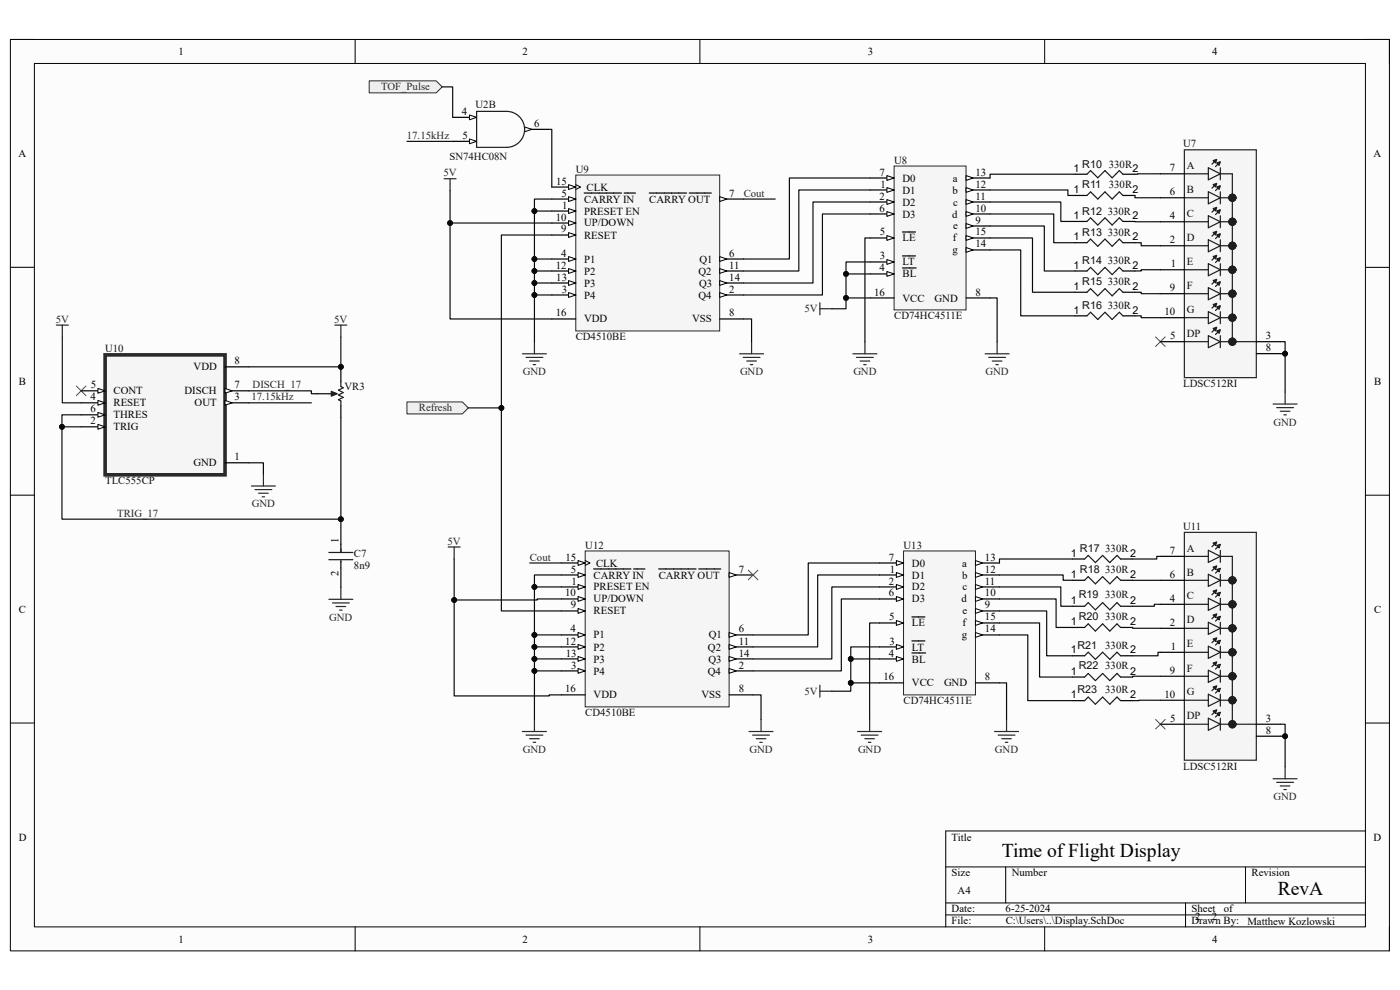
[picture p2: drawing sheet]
<svg xmlns="http://www.w3.org/2000/svg" width="297mm" height="210mm" viewBox="0 0 297 210" stroke-linecap="round" stroke-linejoin="round" font-family="sans-serif">
<defs><g id="words">
<g font-size="4.1">
<text x="212.5" y="181.8">Time of Flight Display</text>
<text x="271.1" y="189.8">RevA</text>
</g>
<g font-size="2.3">
<text x="37.9" y="11.7">1</text>
<text x="110.9" y="11.7">2</text>
<text x="184.1" y="11.7">3</text>
<text x="257.1" y="11.7">4</text>
<text x="98" y="24.4">4</text>
<text x="98.1" y="29.5">5</text>
<text x="113.3" y="26.9">6</text>
<text x="3.9" y="33.3">A</text>
<text x="291.4" y="33.3">A</text>
<text x="118" y="39.2">15</text>
<text x="119.1" y="41.7">5</text>
<text x="124.5" y="40.4">CLK</text>
<text x="154.7" y="41.7">7</text>
<text x="186.6" y="37.3">7</text>
<text x="186.8" y="39.8">1</text>
<text x="191.5" y="41.1">D1</text>
<text x="191.5" y="38.5">D0</text>
<text x="202.1" y="41.1">b</text>
<text x="202.1" y="38.5">a</text>
<text x="207" y="39.8">12</text>
<text x="207" y="37.3">13</text>
<text x="227.7" y="36.4">1</text>
<text x="227.7" y="41">1</text>
<text x="240.3" y="36.4">2</text>
<text x="240.3" y="41">2</text>
<text x="248.2" y="36.4">7</text>
<text x="248.2" y="41.4">6</text>
<text x="117.9" y="46.8">10</text>
<text x="119.3" y="44.2">1</text>
<text x="123.9" y="45.5">PRESET EN</text>
<text x="123.9" y="43">CARRY IN</text>
<text x="137.8" y="43">CARRY OUT</text>
<text x="186.6" y="44.9">6</text>
<text x="186.6" y="42.3">2</text>
<text x="191.5" y="43.6">D2</text>
<text x="191.5" y="46.1">D3</text>
<text x="202" y="46.1">d</text>
<text x="202.2" y="43.6">c</text>
<text x="207" y="47.4">9</text>
<text x="207" y="44.9">10</text>
<text x="207" y="42.3">11</text>
<text x="227.7" y="46.5">1</text>
<text x="240.3" y="46.5">2</text>
<text x="248.2" y="46.5">4</text>
<text x="119.1" y="49.3">9</text>
<text x="123.9" y="48">UP/DOWN</text>
<text x="123.9" y="50.6">RESET</text>
<text x="186.6" y="50">5</text>
<text x="191.5" y="51.2">LE</text>
<text x="202.1" y="53.8">g</text>
<text x="202.1" y="51.2">f</text>
<text x="202.2" y="48.7">e</text>
<text x="207" y="52.5">14</text>
<text x="207" y="50">15</text>
<text x="227.7" y="51">1</text>
<text x="240.3" y="51">2</text>
<text x="248.2" y="51.6">2</text>
<text x="117.9" y="57">12</text>
<text x="118" y="59.5">13</text>
<text x="119" y="54.4">4</text>
<text x="123.9" y="58.3">P2</text>
<text x="123.9" y="55.7">P1</text>
<text x="148.2" y="58.3">Q2</text>
<text x="148.4" y="55.7">Q1</text>
<text x="154.7" y="57">11</text>
<text x="154.7" y="59.5">14</text>
<text x="154.7" y="54.4">6</text>
<text x="186.6" y="57.6">4</text>
<text x="186.7" y="55">3</text>
<text x="191.5" y="56.3">LT</text>
<text x="191.5" y="58.8">BL</text>
<text x="227.7" y="57">1</text>
<text x="240.3" y="57">2</text>
<text x="248.4" y="56.7">1</text>
<text x="119.2" y="62.1">3</text>
<text x="123.9" y="60.8">P3</text>
<text x="123.9" y="63.3">P4</text>
<text x="148.2" y="63.3">Q4</text>
<text x="148.3" y="60.8">Q3</text>
<text x="154.7" y="62.1">2</text>
<text x="185.4" y="62.7">16</text>
<text x="191.5" y="64">VCC</text>
<text x="198.3" y="64">GND</text>
<text x="207" y="62.7">8</text>
<text x="227.7" y="61.5">1</text>
<text x="240.3" y="61.5">2</text>
<text x="248.2" y="61.8">9</text>
<text x="117.9" y="67.1">16</text>
<text x="123.9" y="68.4">VDD</text>
<text x="146.8" y="68.4">VSS</text>
<text x="154.7" y="67.1">8</text>
<text x="227.7" y="66.5">1</text>
<text x="240.3" y="66.5">2</text>
<text x="247" y="66.9">10</text>
<text x="248.2" y="72">5</text>
<text x="268.6" y="72">3</text>
<text x="49.8" y="77.3">8</text>
<text x="268.6" y="74.5">8</text>
<text x="4" y="81.6">B</text>
<text x="19.3" y="82.4">5</text>
<text x="24.1" y="83.7">CONT</text>
<text x="39.1" y="83.7">DISCH</text>
<text x="41.1" y="78.6">VDD</text>
<text x="49.8" y="82.4">7</text>
<text x="291.5" y="81.6">B</text>
<text x="19.2" y="84.9">4</text>
<text x="19.2" y="87.5">6</text>
<text x="24.1" y="86.2">RESET</text>
<text x="24.1" y="88.8">THRES</text>
<text x="41.3" y="86.2">OUT</text>
<text x="49.8" y="84.9">3</text>
<text x="19.2" y="90">2</text>
<text x="24.1" y="91.3">TRIG</text>
<text x="41.1" y="98.9">GND</text>
<text x="49.8" y="97.7">1</text>
<text x="71.8" y="115.1" transform="rotate(-90 71.8 115.1)">1</text>
<text x="120" y="118.9">15</text>
<text x="188.6" y="118.9">7</text>
<text x="209" y="118.9">13</text>
<text x="227.2" y="118.1">1</text>
<text x="239.8" y="118.1">2</text>
<text x="248.2" y="117.5">7</text>
<text x="71.8" y="122.1" transform="rotate(-90 71.8 122.1)">2</text>
<text x="121.1" y="121.5">5</text>
<text x="121.2" y="124">1</text>
<text x="125.9" y="125.3">PRESET EN</text>
<text x="125.9" y="122.7">CARRY IN</text>
<text x="126.4" y="120.2">CLK</text>
<text x="139.7" y="122.7">CARRY OUT</text>
<text x="156.7" y="121.5">7</text>
<text x="188.6" y="124">2</text>
<text x="188.8" y="121.5">1</text>
<text x="193.5" y="122.7">D1</text>
<text x="193.5" y="125.3">D2</text>
<text x="193.5" y="120.2">D0</text>
<text x="204.1" y="122.7">b</text>
<text x="204.1" y="120.2">a</text>
<text x="204.2" y="125.3">c</text>
<text x="209" y="124">11</text>
<text x="209" y="121.5">12</text>
<text x="227.2" y="122.6">1</text>
<text x="239.8" y="122.6">2</text>
<text x="248.2" y="122.6">6</text>
<text x="4" y="130">C</text>
<text x="119.9" y="126.5">10</text>
<text x="121.1" y="129.1">9</text>
<text x="125.9" y="127.8">UP/DOWN</text>
<text x="125.9" y="130.3">RESET</text>
<text x="188.6" y="126.5">6</text>
<text x="188.6" y="131.6">5</text>
<text x="193.5" y="127.8">D3</text>
<text x="204" y="127.8">d</text>
<text x="204.2" y="130.3">e</text>
<text x="209" y="129.1">9</text>
<text x="209" y="126.5">10</text>
<text x="209" y="131.6">15</text>
<text x="227.2" y="128.1">1</text>
<text x="239.8" y="128.1">2</text>
<text x="248.2" y="127.7">4</text>
<text x="291.5" y="130">C</text>
<text x="119.9" y="136.7">12</text>
<text x="121" y="134.2">4</text>
<text x="125.9" y="135.4">P1</text>
<text x="150.4" y="135.4">Q1</text>
<text x="156.7" y="136.7">11</text>
<text x="156.7" y="134.2">6</text>
<text x="188.7" y="136.7">3</text>
<text x="193.5" y="132.9">LE</text>
<text x="204" y="135.4">g</text>
<text x="204.2" y="132.9">f</text>
<text x="209" y="134.2">14</text>
<text x="227.2" y="132.6">1</text>
<text x="239.8" y="132.6">2</text>
<text x="248.2" y="132.8">2</text>
<text x="248.4" y="137.8">1</text>
<text x="120" y="139.3">13</text>
<text x="121.2" y="141.8">3</text>
<text x="125.9" y="138">P2</text>
<text x="125.9" y="140.5">P3</text>
<text x="125.9" y="143.1">P4</text>
<text x="150.2" y="143.1">Q4</text>
<text x="150.2" y="138">Q2</text>
<text x="150.3" y="140.5">Q3</text>
<text x="156.7" y="139.3">14</text>
<text x="156.7" y="141.8">2</text>
<text x="188.6" y="139.3">4</text>
<text x="193.5" y="138">LT</text>
<text x="193.5" y="140.5">BL</text>
<text x="227.2" y="138.6">1</text>
<text x="227.2" y="143.1">1</text>
<text x="239.8" y="138.6">2</text>
<text x="239.8" y="143.1">2</text>
<text x="248.2" y="143">9</text>
<text x="119.9" y="146.9">16</text>
<text x="125.9" y="148.2">VDD</text>
<text x="148.8" y="148.2">VSS</text>
<text x="156.7" y="146.9">8</text>
<text x="187.5" y="144.4">16</text>
<text x="193.5" y="145.6">VCC</text>
<text x="200.3" y="145.6">GND</text>
<text x="209" y="144.4">8</text>
<text x="227.2" y="148.1">1</text>
<text x="239.8" y="148.1">2</text>
<text x="247" y="148">10</text>
<text x="248.2" y="153.1">5</text>
<text x="268.6" y="153.1">3</text>
<text x="268.6" y="155.7">8</text>
<text x="4" y="178.3">D</text>
<text x="201.9" y="178.3">Title</text>
<text x="291.4" y="178.3">D</text>
<text x="201.9" y="185.9">Size</text>
<text x="214.6" y="185.9">Number</text>
<text x="265.5" y="185.9">Revision</text>
<text x="203.2" y="189.7">A4</text>
<text x="201.9" y="193.5">Date:</text>
<text x="201.9" y="196.1">File:</text>
<text x="213.3" y="193.5">6-25-2024</text>
<text x="213.4" y="196.1">C:\Users\..\Display.SchDoc</text>
<text x="252.8" y="196.1">Drawn By:</text>
<text x="252.8" y="193.5">Sheet</text>
<text x="253.5" y="195.1">2</text>
<text x="257.1" y="195.1">2</text>
<text x="259.6" y="193.5">of</text>
<text x="264.6" y="196.2">Matthew Kozlowski</text>
<text x="37.9" y="199.9">1</text>
<text x="110.9" y="199.9">2</text>
<text x="184.1" y="199.9">3</text>
<text x="257.1" y="199.9">4</text>
</g>
<g font-size="2.3" fill="#262626">
<text x="80.9" y="19.2">TOF_Pulse</text>
<text x="86.3" y="29.5">17.15kHz</text>
<text x="94.1" y="37.4">5V</text>
<text x="157.8" y="41.7">Cout</text>
<text x="11.8" y="68.5">5V</text>
<text x="70.9" y="68.5">5V</text>
<text x="170.6" y="66.3">5V</text>
<text x="53.6" y="82.4">DISCH_17</text>
<text x="110.9" y="79.6">GND</text>
<text x="157" y="79.6">GND</text>
<text x="181.1" y="79.6">GND</text>
<text x="209.1" y="79.6">GND</text>
<text x="53.3" y="84.9">17.15kHz</text>
<text x="88.9" y="87.3">Refresh</text>
<text x="270.2" y="90.3">GND</text>
<text x="53.4" y="107.7">GND</text>
<text x="24.8" y="109.6">TRIG_17</text>
<text x="95" y="115.5">5V</text>
<text x="112.4" y="118.9">Cout</text>
<text x="69.8" y="131.7">GND</text>
<text x="170.6" y="147.4">5V</text>
<text x="110.9" y="159.8">GND</text>
<text x="159" y="159.8">GND</text>
<text x="182" y="159.8">GND</text>
<text x="211.1" y="159.8">GND</text>
<text x="270.2" y="169.8">GND</text>
</g>
<g font-size="2.3" fill="#0e0e0e">
<text x="100.9" y="22.9">U2B</text>
<text x="95.3" y="34">SN74HC08N</text>
<text x="189.7" y="34.7">U8</text>
<text x="229.6" y="35.6">R10</text>
<text x="235.2" y="35.6">330R</text>
<text x="251" y="31.2">U7</text>
<text x="251.8" y="35.9">A</text>
<text x="122.1" y="36.6">U9</text>
<text x="229.6" y="39.9">R11</text>
<text x="235.2" y="39.9">330R</text>
<text x="251.8" y="40.9">B</text>
<text x="229.6" y="45.5">R12</text>
<text x="235" y="45.5">330R</text>
<text x="251.8" y="46">C</text>
<text x="229.6" y="50.1">R13</text>
<text x="235" y="50.1">330R</text>
<text x="251.8" y="51.1">D</text>
<text x="229.6" y="56">R14</text>
<text x="235" y="55.9">330R</text>
<text x="251.8" y="56.2">E</text>
<text x="229.6" y="60.5">R15</text>
<text x="229.6" y="65.6">R16</text>
<text x="235" y="60.5">330R</text>
<text x="235" y="65.6">330R</text>
<text x="251.8" y="61.3">F</text>
<text x="189.7" y="67.8">CD74HC4511E</text>
<text x="251.8" y="66.4">G</text>
<text x="251.8" y="71.5">DP</text>
<text x="22.3" y="74.8">U10</text>
<text x="122.1" y="72.2">CD4510BE</text>
<text x="73.1" y="82.8">VR3</text>
<text x="251" y="82.1">LDSC512RI</text>
<text x="22.3" y="102.7">TLC555CP</text>
<text x="251" y="112.4">U11</text>
<text x="75.1" y="118.2">C7</text>
<text x="124.2" y="116.4">U12</text>
<text x="191.7" y="116.4">U13</text>
<text x="229.1" y="117">R17</text>
<text x="234.5" y="117">330R</text>
<text x="251.8" y="117">A</text>
<text x="75.1" y="120.7">8n9</text>
<text x="229.1" y="121.6">R18</text>
<text x="234.5" y="121.6">330R</text>
<text x="251.8" y="122.1">B</text>
<text x="228.9" y="126.9">R19</text>
<text x="228.9" y="131.5">R20</text>
<text x="234.5" y="126.9">330R</text>
<text x="234.5" y="131.5">330R</text>
<text x="251.8" y="127.2">C</text>
<text x="228.6" y="137.6">R21</text>
<text x="234.5" y="137.6">330R</text>
<text x="251.8" y="132.2">D</text>
<text x="251.8" y="137.3">E</text>
<text x="228.9" y="141.9">R22</text>
<text x="234.5" y="141.9">330R</text>
<text x="251.8" y="142.5">F</text>
<text x="191.7" y="149.4">CD74HC4511E</text>
<text x="228.6" y="147">R23</text>
<text x="234.5" y="147">330R</text>
<text x="251.8" y="147.5">G</text>
<text x="124.2" y="152">CD4510BE</text>
<text x="251.8" y="152.6">DP</text>
<text x="251" y="163.3">LDSC512RI</text>
</g>
</g></defs>
<path d="M2.2 8.4h292.6v193.3h-292.6z" fill-rule="evenodd" fill="#fcfcfc"/>
<path d="M2.2 8.4h292.6v193.3h-292.6z" fill="none" stroke="#000" stroke-width=".21"/>
<path d="M7.3 13.5h282.4v183.1h-282.4z" fill-rule="evenodd" fill="#fcfcfc"/>
<g fill="none" stroke="#000" stroke-width=".21">
<path d="M2.2 8.4h5.1M7.3 13.5h282.4v183.1h-282.4zM75.3 8.4v5.1M148.5 8.4v5.1M221.6 8.4v5.1M289.7 8.4h5.1v5.1M2.2 56.7h5.1M289.7 56.7h5.1M2.2 105h5.1M289.7 105.1h5.1M2.2 153.4h5.1M289.7 153.4h5.1"/>
<path d="M289.7 176.3h-89.1v20.3M75.3 196.6v5.1M148.5 196.6v5.1M200.6 183.9h89.1M200.6 191.5h89.1M200.6 194.1h89.1M213.4 183.9v7.6M221.6 196.6v5.1M251.5 191.5v5.1M264.2 183.9v7.6M294.8 196.6v5.1"/>
</g>
<path d="M72.3 78.4v2.6M67.2 83.5h2.6" fill="none" stroke="#000" stroke-width=".25"/>
<path d="M69.8 83.5h1.2" fill="none" stroke="#1c1c1c" stroke-width=".25"/>
<path d="M70.3 83l1.2 .5-1.2 .5z" fill="#1c1c1c"/>
<path d="M70.3 83l1.2 .5-1.2 .5zM72.3 81v1l.5 .3-1 .5 1 .5-1 .5 1 .5-1 .5 .5 .3v1M69.8 117.2h5.1M69.8 118.7h5.1M72.3 116.4v.8M72.3 119v.2" fill="none" stroke="#1c1c1c" stroke-width=".25"/>
<path d="M72.3 86.1v2.5M72.3 115.4v1.8M72.3 119v1.5" fill="none" stroke="#000" stroke-width=".25"/>
<g fill="none" stroke="#262626" stroke-width=".25">
<path d="M11.9 69h2.6M13.2 69v2.5M71 69h2.6M72.3 69v2.5M53.3 103.1h5.1M54.1 103.9h3.6M54.9 104.6h2M55.6 105.4h.5M55.9 100.6v2.5M69.8 127.1h5.1M70.5 127.9h3.6M71.3 128.7h2"/>
<path d="M72.1 129.4h.5M72.3 124.6v2.5"/>
</g>
<path d="M16.2 81.9l2 2M18.2 81.9l-2 2" fill="none" stroke="#4c4c4c" stroke-width=".21"/>
<path d="M122.2 37.1h30.5v33.1h-30.5z" fill-rule="evenodd" fill="#f5f5f5"/>
<path d="M122.2 37.1h30.5v33.1h-30.5z" fill="none" stroke="#262626" stroke-width=".21"/>
<path d="M117.1 44.8h5.1" fill="none" stroke="#000" stroke-width=".25"/>
<path d="M120.6 44.3l1.6 .5-1.6 .5z" fill="#fbfbfb"/>
<path d="M120.6 44.3l1.6 .5-1.6 .5z" fill="none" stroke="#000" stroke-width=".21"/>
<path d="M117.1 47.3h5.1" fill="none" stroke="#000" stroke-width=".25"/>
<path d="M120.6 46.8l1.6 .5-1.6 .5z" fill="#fbfbfb"/>
<path d="M120.6 46.8l1.6 .5-1.6 .5z" fill="none" stroke="#000" stroke-width=".21"/>
<path d="M152.7 57.5h5.1" fill="none" stroke="#000" stroke-width=".25"/>
<path d="M152.7 57l1.5 .5-1.5 .5z" fill="#fbfbfb"/>
<path d="M152.7 57l1.5 .5-1.5 .5z" fill="none" stroke="#000" stroke-width=".21"/>
<path d="M117.1 57.5h5.1" fill="none" stroke="#000" stroke-width=".25"/>
<path d="M120.6 57l1.6 .5-1.6 .5z" fill="#fbfbfb"/>
<path d="M120.6 57l1.6 .5-1.6 .5z" fill="none" stroke="#000" stroke-width=".21"/>
<path d="M117.1 60h5.1" fill="none" stroke="#000" stroke-width=".25"/>
<path d="M120.6 59.5l1.6 .5-1.6 .5z" fill="#fbfbfb"/>
<path d="M120.6 59.5l1.6 .5-1.6 .5z" fill="none" stroke="#000" stroke-width=".21"/>
<path d="M152.7 60h5.1" fill="none" stroke="#000" stroke-width=".25"/>
<path d="M152.7 59.5l1.5 .5-1.5 .5z" fill="#fbfbfb"/>
<path d="M152.7 59.5l1.5 .5-1.5 .5z" fill="none" stroke="#000" stroke-width=".21"/>
<path d="M117.1 39.7h5.1" fill="none" stroke="#000" stroke-width=".25"/>
<path d="M120.6 39.2l1.6 .5-1.6 .5z" fill="#fbfbfb"/>
<path d="M120.6 39.2l1.6 .5-1.6 .5zM122.2 39.2l1 .5-1 .5" fill="none" stroke="#000" stroke-width=".21"/>
<path d="M117.1 67.7h5.1M152.7 62.6h5.1" fill="none" stroke="#000" stroke-width=".25"/>
<path d="M152.7 62.1l1.5 .5-1.5 .5z" fill="#fbfbfb"/>
<path d="M152.7 62.1l1.5 .5-1.5 .5z" fill="none" stroke="#000" stroke-width=".21"/>
<path d="M117.1 62.6h5.1" fill="none" stroke="#000" stroke-width=".25"/>
<path d="M120.6 62.1l1.6 .5-1.6 .5z" fill="#fbfbfb"/>
<path d="M120.6 62.1l1.6 .5-1.6 .5z" fill="none" stroke="#000" stroke-width=".21"/>
<path d="M117.1 54.9h5.1" fill="none" stroke="#000" stroke-width=".25"/>
<path d="M120.6 54.4l1.6 .5-1.6 .6z" fill="#fbfbfb"/>
<path d="M120.6 54.4l1.6 .5-1.6 .6z" fill="none" stroke="#000" stroke-width=".21"/>
<path d="M117.1 42.2h5.1" fill="none" stroke="#000" stroke-width=".25"/>
<path d="M120.6 41.7l1.6 .5-1.6 .5z" fill="#fbfbfb"/>
<path d="M120.6 41.7l1.6 .5-1.6 .5z" fill="none" stroke="#000" stroke-width=".21"/>
<path d="M123.9 41h7.9M132.4 41h2.4M152.7 54.9h5.1" fill="none" stroke="#000" stroke-width=".25"/>
<path d="M152.7 54.4l1.5 .5-1.5 .6z" fill="#fbfbfb"/>
<path d="M152.7 54.4l1.5 .5-1.5 .6z" fill="none" stroke="#000" stroke-width=".21"/>
<path d="M152.7 42.2h5.1" fill="none" stroke="#000" stroke-width=".25"/>
<path d="M152.7 41.7l1.5 .5-1.5 .5z" fill="#fbfbfb"/>
<path d="M152.7 41.7l1.5 .5-1.5 .5z" fill="none" stroke="#000" stroke-width=".21"/>
<path d="M117.1 49.9h5.1M137.7 41h8M146.2 41h4.7M152.7 67.7h5.1" fill="none" stroke="#000" stroke-width=".25"/>
<path d="M120.6 49.4l1.6 .5-1.6 .5z" fill="#fbfbfb"/>
<path d="M120.6 49.4l1.6 .5-1.6 .5z" fill="none" stroke="#000" stroke-width=".21"/>
<path d="M124.2 116.9h30.5v33.1h-30.5z" fill-rule="evenodd" fill="#f5f5f5"/>
<path d="M124.2 116.9h30.5v33.1h-30.5z" fill="none" stroke="#262626" stroke-width=".21"/>
<path d="M119.1 124.5h5.1" fill="none" stroke="#000" stroke-width=".25"/>
<path d="M122.6 124l1.6 .5-1.6 .5z" fill="#fbfbfb"/>
<path d="M122.6 124l1.6 .5-1.6 .5z" fill="none" stroke="#000" stroke-width=".21"/>
<path d="M119.1 127.1h5.1" fill="none" stroke="#000" stroke-width=".25"/>
<path d="M122.6 126.6l1.6 .5-1.6 .5z" fill="#fbfbfb"/>
<path d="M122.6 126.6l1.6 .5-1.6 .5z" fill="none" stroke="#000" stroke-width=".21"/>
<path d="M154.7 137.2h5.1" fill="none" stroke="#000" stroke-width=".25"/>
<path d="M154.7 136.7l1.5 .5-1.5 .5z" fill="#fbfbfb"/>
<path d="M154.7 136.7l1.5 .5-1.5 .5z" fill="none" stroke="#000" stroke-width=".21"/>
<path d="M119.1 137.2h5.1" fill="none" stroke="#000" stroke-width=".25"/>
<path d="M122.6 136.7l1.6 .5-1.6 .5z" fill="#fbfbfb"/>
<path d="M122.6 136.7l1.6 .5-1.6 .5z" fill="none" stroke="#000" stroke-width=".21"/>
<path d="M119.1 139.8h5.1" fill="none" stroke="#000" stroke-width=".25"/>
<path d="M122.6 139.3l1.6 .5-1.6 .5z" fill="#fbfbfb"/>
<path d="M122.6 139.3l1.6 .5-1.6 .5z" fill="none" stroke="#000" stroke-width=".21"/>
<path d="M154.7 139.8h5.1" fill="none" stroke="#000" stroke-width=".25"/>
<path d="M154.7 139.3l1.5 .5-1.5 .5z" fill="#fbfbfb"/>
<path d="M154.7 139.3l1.5 .5-1.5 .5z" fill="none" stroke="#000" stroke-width=".21"/>
<path d="M119.1 119.4h5.1" fill="none" stroke="#000" stroke-width=".25"/>
<path d="M122.6 118.9l1.6 .5-1.6 .5z" fill="#fbfbfb"/>
<path d="M122.6 118.9l1.6 .5-1.6 .5zM124.2 118.9l1 .5-1 .5" fill="none" stroke="#000" stroke-width=".21"/>
<path d="M119.1 147.4h5.1M154.7 142.3h5.1" fill="none" stroke="#000" stroke-width=".25"/>
<path d="M154.7 141.8l1.5 .5-1.5 .5z" fill="#fbfbfb"/>
<path d="M154.7 141.8l1.5 .5-1.5 .5z" fill="none" stroke="#000" stroke-width=".21"/>
<path d="M119.1 142.3h5.1" fill="none" stroke="#000" stroke-width=".25"/>
<path d="M122.6 141.8l1.6 .5-1.6 .5z" fill="#fbfbfb"/>
<path d="M122.6 141.8l1.6 .5-1.6 .5z" fill="none" stroke="#000" stroke-width=".21"/>
<path d="M119.1 134.7h5.1" fill="none" stroke="#000" stroke-width=".25"/>
<path d="M122.6 134.2l1.6 .5-1.6 .5z" fill="#fbfbfb"/>
<path d="M122.6 134.2l1.6 .5-1.6 .5z" fill="none" stroke="#000" stroke-width=".21"/>
<path d="M119.1 122h5.1" fill="none" stroke="#000" stroke-width=".25"/>
<path d="M122.6 121.5l1.6 .5-1.6 .5z" fill="#fbfbfb"/>
<path d="M122.6 121.5l1.6 .5-1.6 .5z" fill="none" stroke="#000" stroke-width=".21"/>
<path d="M125.9 120.7h8M134.4 120.7h2.4M154.7 134.7h5.1" fill="none" stroke="#000" stroke-width=".25"/>
<path d="M154.7 134.2l1.5 .5-1.5 .5z" fill="#fbfbfb"/>
<path d="M154.7 134.2l1.5 .5-1.5 .5z" fill="none" stroke="#000" stroke-width=".21"/>
<path d="M154.7 122h5.1" fill="none" stroke="#000" stroke-width=".25"/>
<path d="M154.7 121.5l1.5 .5-1.5 .5z" fill="#fbfbfb"/>
<path d="M154.7 121.5l1.5 .5-1.5 .5z" fill="none" stroke="#000" stroke-width=".21"/>
<path d="M119.1 129.6h5.1M139.7 120.7h8M148.2 120.7h4.7M154.7 147.4h5.1" fill="none" stroke="#000" stroke-width=".25"/>
<path d="M122.6 129.1l1.6 .5-1.6 .5z" fill="#fbfbfb"/>
<path d="M122.6 129.1l1.6 .5-1.6 .5z" fill="none" stroke="#000" stroke-width=".21"/>
<path d="M189.7 35.2h15.2v30.5h-15.2z" fill-rule="evenodd" fill="#f5f5f5"/>
<path d="M189.7 35.2h15.2v30.5h-15.2z" fill="none" stroke="#262626" stroke-width=".21"/>
<path d="M184.6 40.3h5.1" fill="none" stroke="#000" stroke-width=".25"/>
<path d="M188.2 39.8l1.5 .5-1.5 .5z" fill="#fbfbfb"/>
<path d="M188.2 39.8l1.5 .5-1.5 .5z" fill="none" stroke="#000" stroke-width=".21"/>
<path d="M184.6 42.9h5.1" fill="none" stroke="#000" stroke-width=".25"/>
<path d="M188.2 42.3l1.5 .6-1.5 .5z" fill="#fbfbfb"/>
<path d="M188.2 42.3l1.5 .6-1.5 .5z" fill="none" stroke="#000" stroke-width=".21"/>
<path d="M184.6 55.6h5.1" fill="none" stroke="#000" stroke-width=".25"/>
<path d="M188.2 55.1l1.5 .5-1.5 .5z" fill="#fbfbfb"/>
<path d="M188.2 55.1l1.5 .5-1.5 .5z" fill="none" stroke="#000" stroke-width=".21"/>
<path d="M184.6 58.1h5.1M191.5 54.3h2.7" fill="none" stroke="#000" stroke-width=".25"/>
<path d="M188.2 57.6l1.5 .5-1.5 .5z" fill="#fbfbfb"/>
<path d="M188.2 57.6l1.5 .5-1.5 .5z" fill="none" stroke="#000" stroke-width=".21"/>
<path d="M184.6 50.5h5.1M191.5 56.8h2.9" fill="none" stroke="#000" stroke-width=".25"/>
<path d="M188.2 50l1.5 .5-1.5 .5z" fill="#fbfbfb"/>
<path d="M188.2 50l1.5 .5-1.5 .5z" fill="none" stroke="#000" stroke-width=".21"/>
<path d="M184.6 45.4h5.1M191.5 49.2h2.7" fill="none" stroke="#000" stroke-width=".25"/>
<path d="M188.2 44.9l1.5 .5-1.5 .5z" fill="#fbfbfb"/>
<path d="M188.2 44.9l1.5 .5-1.5 .5z" fill="none" stroke="#000" stroke-width=".21"/>
<path d="M184.6 37.8h5.1" fill="none" stroke="#000" stroke-width=".25"/>
<path d="M188.2 37.3l1.5 .5-1.5 .5z" fill="#fbfbfb"/>
<path d="M188.2 37.3l1.5 .5-1.5 .5z" fill="none" stroke="#000" stroke-width=".21"/>
<path d="M204.9 47.9h5.1M204.9 63.2h5.1" fill="none" stroke="#000" stroke-width=".25"/>
<path d="M204.9 47.4l1.6 .5-1.6 .6z" fill="#fbfbfb"/>
<path d="M204.9 47.4l1.6 .5-1.6 .6z" fill="none" stroke="#000" stroke-width=".21"/>
<path d="M204.9 45.4h5.1" fill="none" stroke="#000" stroke-width=".25"/>
<path d="M204.9 44.9l1.6 .5-1.6 .5z" fill="#fbfbfb"/>
<path d="M204.9 44.9l1.6 .5-1.6 .5z" fill="none" stroke="#000" stroke-width=".21"/>
<path d="M204.9 42.9h5.1" fill="none" stroke="#000" stroke-width=".25"/>
<path d="M204.9 42.3l1.6 .6-1.6 .5z" fill="#fbfbfb"/>
<path d="M204.9 42.3l1.6 .6-1.6 .5z" fill="none" stroke="#000" stroke-width=".21"/>
<path d="M204.9 40.3h5.1" fill="none" stroke="#000" stroke-width=".25"/>
<path d="M204.9 39.8l1.6 .5-1.6 .5z" fill="#fbfbfb"/>
<path d="M204.9 39.8l1.6 .5-1.6 .5z" fill="none" stroke="#000" stroke-width=".21"/>
<path d="M204.9 37.8h5.1" fill="none" stroke="#000" stroke-width=".25"/>
<path d="M204.9 37.3l1.6 .5-1.6 .5z" fill="#fbfbfb"/>
<path d="M204.9 37.3l1.6 .5-1.6 .5z" fill="none" stroke="#000" stroke-width=".21"/>
<path d="M204.9 53h5.1" fill="none" stroke="#000" stroke-width=".25"/>
<path d="M204.9 52.5l1.6 .5-1.6 .5z" fill="#fbfbfb"/>
<path d="M204.9 52.5l1.6 .5-1.6 .5z" fill="none" stroke="#000" stroke-width=".21"/>
<path d="M204.9 50.5h5.1" fill="none" stroke="#000" stroke-width=".25"/>
<path d="M204.9 50l1.6 .5-1.6 .5z" fill="#fbfbfb"/>
<path d="M204.9 50l1.6 .5-1.6 .5z" fill="none" stroke="#000" stroke-width=".21"/>
<path d="M184.6 63.2h5.1" fill="none" stroke="#000" stroke-width=".25"/>
<path d="M191.7 116.9h15.2v30.5h-15.2z" fill-rule="evenodd" fill="#f5f5f5"/>
<path d="M191.7 116.9h15.2v30.5h-15.2z" fill="none" stroke="#262626" stroke-width=".21"/>
<path d="M186.6 122h5.1" fill="none" stroke="#000" stroke-width=".25"/>
<path d="M190.2 121.5l1.5 .5-1.5 .5z" fill="#fbfbfb"/>
<path d="M190.2 121.5l1.5 .5-1.5 .5z" fill="none" stroke="#000" stroke-width=".21"/>
<path d="M186.6 124.5h5.1" fill="none" stroke="#000" stroke-width=".25"/>
<path d="M190.2 124l1.5 .5-1.5 .5z" fill="#fbfbfb"/>
<path d="M190.2 124l1.5 .5-1.5 .5z" fill="none" stroke="#000" stroke-width=".21"/>
<path d="M186.6 137.2h5.1" fill="none" stroke="#000" stroke-width=".25"/>
<path d="M190.2 136.7l1.5 .5-1.5 .5z" fill="#fbfbfb"/>
<path d="M190.2 136.7l1.5 .5-1.5 .5z" fill="none" stroke="#000" stroke-width=".21"/>
<path d="M186.6 139.8h5.1M193.5 136h2.7" fill="none" stroke="#000" stroke-width=".25"/>
<path d="M190.2 139.3l1.5 .5-1.5 .5z" fill="#fbfbfb"/>
<path d="M190.2 139.3l1.5 .5-1.5 .5z" fill="none" stroke="#000" stroke-width=".21"/>
<path d="M186.6 132.2h5.1M193.5 138.5h2.9" fill="none" stroke="#000" stroke-width=".25"/>
<path d="M190.2 131.6l1.5 .6-1.5 .5z" fill="#fbfbfb"/>
<path d="M190.2 131.6l1.5 .6-1.5 .5z" fill="none" stroke="#000" stroke-width=".21"/>
<path d="M186.6 127.1h5.1M193.5 130.9h2.7" fill="none" stroke="#000" stroke-width=".25"/>
<path d="M190.2 126.6l1.5 .5-1.5 .5z" fill="#fbfbfb"/>
<path d="M190.2 126.6l1.5 .5-1.5 .5z" fill="none" stroke="#000" stroke-width=".21"/>
<path d="M186.6 119.4h5.1" fill="none" stroke="#000" stroke-width=".25"/>
<path d="M190.2 118.9l1.5 .5-1.5 .5z" fill="#fbfbfb"/>
<path d="M190.2 118.9l1.5 .5-1.5 .5z" fill="none" stroke="#000" stroke-width=".21"/>
<path d="M206.9 129.6h5.1M206.9 144.9h5.1" fill="none" stroke="#000" stroke-width=".25"/>
<path d="M206.9 129.1l1.6 .5-1.6 .5z" fill="#fbfbfb"/>
<path d="M206.9 129.1l1.6 .5-1.6 .5z" fill="none" stroke="#000" stroke-width=".21"/>
<path d="M206.9 127.1h5.1" fill="none" stroke="#000" stroke-width=".25"/>
<path d="M206.9 126.6l1.6 .5-1.6 .5z" fill="#fbfbfb"/>
<path d="M206.9 126.6l1.6 .5-1.6 .5z" fill="none" stroke="#000" stroke-width=".21"/>
<path d="M206.9 124.5h5.1" fill="none" stroke="#000" stroke-width=".25"/>
<path d="M206.9 124l1.6 .5-1.6 .5z" fill="#fbfbfb"/>
<path d="M206.9 124l1.6 .5-1.6 .5z" fill="none" stroke="#000" stroke-width=".21"/>
<path d="M206.9 122h5.1" fill="none" stroke="#000" stroke-width=".25"/>
<path d="M206.9 121.5l1.6 .5-1.6 .5z" fill="#fbfbfb"/>
<path d="M206.9 121.5l1.6 .5-1.6 .5z" fill="none" stroke="#000" stroke-width=".21"/>
<path d="M206.9 119.4h5.1" fill="none" stroke="#000" stroke-width=".25"/>
<path d="M206.9 118.9l1.6 .5-1.6 .5z" fill="#fbfbfb"/>
<path d="M206.9 118.9l1.6 .5-1.6 .5z" fill="none" stroke="#000" stroke-width=".21"/>
<path d="M206.9 134.7h5.1" fill="none" stroke="#000" stroke-width=".25"/>
<path d="M206.9 134.2l1.6 .5-1.6 .5z" fill="#fbfbfb"/>
<path d="M206.9 134.2l1.6 .5-1.6 .5z" fill="none" stroke="#000" stroke-width=".21"/>
<path d="M206.9 132.2h5.1" fill="none" stroke="#000" stroke-width=".25"/>
<path d="M206.9 131.6l1.6 .6-1.6 .5z" fill="#fbfbfb"/>
<path d="M206.9 131.6l1.6 .6-1.6 .5z" fill="none" stroke="#000" stroke-width=".21"/>
<path d="M96 24.9h5.1M186.6 144.9h5.1" fill="none" stroke="#000" stroke-width=".25"/>
<g fill="none" stroke="#262626" stroke-width=".25">
<path d="M156.9 75.1h5.1M157.7 75.8h3.5M158.4 76.6h2.1M159.2 77.3h.5M159.4 72.5v2.6M158.9 155.2h5.1M159.7 155.9h3.5M160.4 156.7h2.1M161.2 157.5h.5M161.5 152.6v2.6M173.9 145.4v2.5M173.9 146.6h2.6"/>
<path d="M181.9 155.2h5.1M182.7 155.9h3.6M183.5 156.7h2M184.2 157.5h.5M184.5 152.6v2.6M211 155.2h5.1M211.8 155.9h3.5M212.5 156.7h2.1M213.3 157.5h.5M213.5 152.6v2.6M270.1 165.2h5.1M270.8 166h3.6"/>
<path d="M271.6 166.7h2.1M272.4 167.5h.5M272.6 162.7v2.5"/>
</g>
<path d="M99.6 24.4l1.5 .5-1.5 .5z" fill="#fbfbfb"/>
<path d="M99.6 24.4l1.5 .5-1.5 .5z" fill="none" stroke="#000" stroke-width=".21"/>
<path d="M96 30h5.1" fill="none" stroke="#000" stroke-width=".25"/>
<path d="M99.6 29.5l1.5 .5-1.5 .5z" fill="#fbfbfb"/>
<path d="M99.6 29.5l1.5 .5-1.5 .5z" fill="none" stroke="#000" stroke-width=".21"/>
<path d="M111.3 27.4h5.1" fill="none" stroke="#000" stroke-width=".25"/>
<path d="M111.3 26.9l1.5 .5-1.5 .6z" fill="#fbfbfb"/>
<path d="M111.3 26.9l1.5 .5-1.5 .6z" fill="none" stroke="#000" stroke-width=".21"/>
<path d="M101.1 23.6h6.4a3.8 3.8 0 0 1 3.8 3.8 3.8 3.8 0 0 1-3.8 3.9h-6.4z" fill="none" stroke="#1c1c1c" stroke-width=".25"/>
<path d="M110.8 75.1h5.1M111.6 75.8h3.6M112.4 76.6h2M113.1 77.3h.5M113.4 72.5v2.6" fill="none" stroke="#262626" stroke-width=".25"/>
<path d="M78.3 17.2h14.2l1.3 1.2-1.3 1.3h-14.2z" fill-rule="evenodd" fill="#f0f0f0"/>
<path d="M78.3 17.2h14.2l1.3 1.2-1.3 1.3h-14.2z" fill="none" stroke="#262626" stroke-width=".21"/>
<g fill="none" stroke="#262626" stroke-width=".25">
<path d="M94.2 37.9h2.6M95.5 37.9v2.6M173.9 64.2v2.6M173.9 65.5h2.6M180.9 75.1h5.1M181.7 75.8h3.6M182.5 76.6h2M183.2 77.4h.5M183.5 72.5v2.6M209 75.1h5.1M209.8 75.8h3.5M210.5 76.6h2.1"/>
<path d="M211.3 77.4h.5M211.5 72.5v2.6M270.1 85.7h5.1M270.8 86.5h3.6M271.6 87.2h2.1M272.4 88h.5M272.6 83.2v2.5M95.1 116h2.5M96.4 116v2.6M110.8 155.2h5.1M111.6 155.9h3.6M112.4 156.7h2"/>
<path d="M113.1 157.5h.5M113.4 152.6v2.6"/>
</g>
<path d="M245.2 71.5l2 2M247.2 71.5l-2 2M158.8 121l2 2M160.8 121l-2 2M245.2 152.6l2 2.1M247.2 152.6l-2 2.1" fill="none" stroke="#4c4c4c" stroke-width=".21"/>
<path d="M86.3 85.3h11.8l1.3 1.2-1.3 1.3h-11.8z" fill-rule="evenodd" fill="#f0f0f0"/>
<path d="M86.3 85.3h11.8l1.3 1.2-1.3 1.3h-11.8z" fill="none" stroke="#262626" stroke-width=".21"/>
<g fill="none" stroke="#000" stroke-width=".25">
<path d="M228.1 37h2.5M238.2 37h2.6M228.1 41.5h2.5M228.1 47h2.5M228.1 51.5h2.5M228.1 57.5h2.5M238.2 41.5h2.6M238.2 47h2.6M238.2 51.5h2.6M238.2 57.5h2.6M228.1 62h2.5M228.1 67h2.5"/>
<path d="M238.2 62h2.6M238.2 67h2.6M227.6 118.6h2.5M237.7 118.6h2.6M227.6 123.1h2.5M227.6 128.6h2.5M227.6 133.1h2.5M227.6 139.1h2.5M237.7 123.1h2.6M237.7 128.6h2.6M237.7 133.1h2.6M237.7 139.1h2.6"/>
<path d="M227.6 143.6h2.5M227.6 148.6h2.5M237.7 143.6h2.6M237.7 148.6h2.6"/>
</g>
<g fill="none" stroke="#1c1c1c" stroke-width=".25">
<path d="M230.6 37l.8-.8 1.5 1.5 1.5-1.5 1.5 1.5 1.6-1.5 .7 .8M230.6 41.5l.8-.8 1.5 1.5 1.5-1.5 1.5 1.5 1.6-1.5 .7 .8M230.6 47l.8-.8 1.5 1.5 1.5-1.5 1.5 1.5 1.6-1.5 .7 .8M230.6 51.5l.8-.8 1.5 1.5 1.5-1.5 1.5 1.5 1.6-1.5 .7 .8M230.6 57.5l.8-.8 1.5 1.6 1.5-1.6 1.5 1.6 1.6-1.6 .7 .8M230.6 62l.8-.8 1.5 1.6 1.5-1.6 1.5 1.6 1.6-1.6 .7 .8M230.6 67l.8-.8 1.5 1.6 1.5-1.6 1.5 1.6 1.6-1.6 .7 .8M230.1 118.6l.8-.8 1.5 1.5 1.5-1.5 1.5 1.5 1.6-1.5 .7 .8M230.1 123.1l.8-.8 1.5 1.6 1.5-1.6 1.5 1.6 1.6-1.6 .7 .8M230.1 128.6l.8-.8 1.5 1.6 1.5-1.6 1.5 1.6 1.6-1.6 .7 .8M230.1 133.1l.8-.8 1.5 1.6 1.5-1.6 1.5 1.6 1.6-1.6 .7 .8M230.1 139.1l.8-.7 1.5 1.5 1.5-1.5 1.5 1.5 1.6-1.5 .7 .7"/>
<path d="M230.1 143.6l.8-.7 1.5 1.5 1.5-1.5 1.5 1.5 1.6-1.5 .7 .7M230.1 148.6l.8-.7 1.5 1.5 1.5-1.5 1.5 1.5 1.6-1.5 .7 .7"/>
</g>
<path d="M22.3 75.3h25.4v25.4h-25.4z" fill-rule="evenodd" fill="#f5f5f5"/>
<path d="M22.3 75.3h25.4v25.4h-25.4z" fill="none" stroke="#262626" stroke-width=".76"/>
<path d="M17.2 82.9h5.1" fill="none" stroke="#000" stroke-width=".25"/>
<path d="M20.8 82.4l1.5 .5-1.5 .5z" fill="#fbfbfb"/>
<path d="M20.8 82.4l1.5 .5-1.5 .5z" fill="none" stroke="#000" stroke-width=".21"/>
<path d="M17.2 85.5h5.1" fill="none" stroke="#000" stroke-width=".25"/>
<path d="M20.8 84.9l1.5 .6-1.5 .5z" fill="#fbfbfb"/>
<path d="M20.8 84.9l1.5 .6-1.5 .5z" fill="none" stroke="#000" stroke-width=".21"/>
<path d="M17.2 88h5.1" fill="none" stroke="#000" stroke-width=".25"/>
<path d="M20.8 87.5l1.5 .5-1.5 .5z" fill="#fbfbfb"/>
<path d="M20.8 87.5l1.5 .5-1.5 .5z" fill="none" stroke="#000" stroke-width=".21"/>
<path d="M17.2 90.5h5.1" fill="none" stroke="#000" stroke-width=".25"/>
<path d="M20.8 90l1.5 .5-1.5 .6z" fill="#fbfbfb"/>
<path d="M20.8 90l1.5 .5-1.5 .6z" fill="none" stroke="#000" stroke-width=".21"/>
<path d="M47.7 77.8h5.1M47.7 82.9h5.1" fill="none" stroke="#000" stroke-width=".25"/>
<path d="M47.7 82.4l1.6 .5-1.6 .5z" fill="#fbfbfb"/>
<path d="M47.7 82.4l1.6 .5-1.6 .5z" fill="none" stroke="#000" stroke-width=".21"/>
<path d="M47.7 85.5h5.1" fill="none" stroke="#000" stroke-width=".25"/>
<path d="M47.7 84.9l1.6 .6-1.6 .5z" fill="#fbfbfb"/>
<path d="M47.7 84.9l1.6 .6-1.6 .5z" fill="none" stroke="#000" stroke-width=".21"/>
<path d="M47.7 98.2h5.1" fill="none" stroke="#000" stroke-width=".25"/>
<path d="M251.3 112.9h15.2v48.4h-15.2z" fill-rule="evenodd" fill="#f5f5f5"/>
<path d="M251.3 112.9h15.2v48.4h-15.2z" fill="none" stroke="#262626" stroke-width=".25"/>
<g fill="none" stroke="#1c1c1c" stroke-width=".25">
<path d="M251.3 118h5M256.3 116.7l2.6 1.3-2.6 1.3zM257.6 115.5l-.5 .5M258.4 116l-.5 .5M258.9 116.7v2.6M258.9 118h2.5v35.6M251.3 123.1h5M251.3 128.2h5M251.3 133.3h5M251.3 138.4h5M256.3 121.8l2.6 1.3-2.6 1.3zM256.3 126.9l2.6 1.3-2.6 1.3z"/>
<path d="M256.3 132l2.6 1.3-2.6 1.3zM256.3 137.1l2.6 1.3-2.6 1.2zM257.6 120.6l-.5 .5M257.6 125.7l-.5 .5M257.6 130.7l-.5 .6M257.6 135.8l-.5 .5M258.4 121.1l-.5 .5M258.4 126.2l-.5 .5M258.4 131.3l-.5 .5M258.4 136.3l-.5 .5M258.9 121.8v2.6M258.9 126.9v2.6"/>
<path d="M258.9 132v2.6M258.9 137.1v2.5M258.9 123.1h2.5M258.9 128.2h2.5M258.9 133.3h2.5M258.9 138.4h2.5M251.3 143.5h5M251.3 148.5h5M251.3 153.6h5M256.3 142.2l2.6 1.3-2.6 1.2zM256.3 147.3l2.6 1.2-2.6 1.3zM256.3 152.4l2.6 1.2-2.6 1.3z"/>
<path d="M257.6 140.9l-.5 .5M257.6 146l-.5 .5M257.6 151.1l-.5 .5M258.4 141.4l-.5 .5M258.4 146.5l-.5 .5M258.4 151.6l-.5 .5M258.9 142.2v2.5M258.9 147.3v2.5M258.9 152.4v2.5M258.9 143.5h2.5M258.9 148.5h2.5M258.9 153.6h7.6"/>
</g>
<path d="M258.1 115.7l.8-.2-.3 .7z" fill="#1c1c1c"/>
<path d="M258.1 115.7l.8-.2-.3 .7z" fill="none" stroke="#1c1c1c" stroke-width=".25"/>
<path d="M257.4 115.2l.7-.2-.2 .7z" fill="#1c1c1c"/>
<path d="M257.4 115.2l.7-.2-.2 .7z" fill="none" stroke="#1c1c1c" stroke-width=".25"/>
<path d="M258.1 120.8l.8-.2-.3 .7z" fill="#1c1c1c"/>
<path d="M258.1 120.8l.8-.2-.3 .7z" fill="none" stroke="#1c1c1c" stroke-width=".25"/>
<path d="M257.4 120.3l.7-.2-.2 .7z" fill="#1c1c1c"/>
<path d="M257.4 120.3l.7-.2-.2 .7z" fill="none" stroke="#1c1c1c" stroke-width=".25"/>
<path d="M258.1 125.9l.8-.2-.3 .7z" fill="#1c1c1c"/>
<path d="M258.1 125.9l.8-.2-.3 .7z" fill="none" stroke="#1c1c1c" stroke-width=".25"/>
<path d="M257.4 125.4l.7-.3-.2 .8z" fill="#1c1c1c"/>
<path d="M257.4 125.4l.7-.3-.2 .8z" fill="none" stroke="#1c1c1c" stroke-width=".25"/>
<path d="M258.1 131l.8-.3-.3 .8z" fill="#1c1c1c"/>
<path d="M258.1 131l.8-.3-.3 .8z" fill="none" stroke="#1c1c1c" stroke-width=".25"/>
<path d="M257.4 130.5l.7-.3-.2 .8z" fill="#1c1c1c"/>
<path d="M257.4 130.5l.7-.3-.2 .8z" fill="none" stroke="#1c1c1c" stroke-width=".25"/>
<path d="M258.1 136.1l.8-.3-.3 .8z" fill="#1c1c1c"/>
<path d="M258.1 136.1l.8-.3-.3 .8z" fill="none" stroke="#1c1c1c" stroke-width=".25"/>
<path d="M257.4 135.6l.7-.3-.2 .8z" fill="#1c1c1c"/>
<path d="M257.4 135.6l.7-.3-.2 .8z" fill="none" stroke="#1c1c1c" stroke-width=".25"/>
<path d="M258.1 141.2l.8-.3-.3 .8z" fill="#1c1c1c"/>
<path d="M258.1 141.2l.8-.3-.3 .8z" fill="none" stroke="#1c1c1c" stroke-width=".25"/>
<path d="M257.4 140.7l.7-.3-.2 .8z" fill="#1c1c1c"/>
<path d="M257.4 140.7l.7-.3-.2 .8z" fill="none" stroke="#1c1c1c" stroke-width=".25"/>
<path d="M258.1 146.3l.8-.3-.3 .8z" fill="#1c1c1c"/>
<path d="M258.1 146.3l.8-.3-.3 .8z" fill="none" stroke="#1c1c1c" stroke-width=".25"/>
<path d="M257.4 145.8l.7-.3-.2 .8z" fill="#1c1c1c"/>
<path d="M257.4 145.8l.7-.3-.2 .8z" fill="none" stroke="#1c1c1c" stroke-width=".25"/>
<path d="M258.1 151.4l.8-.3-.3 .8z" fill="#1c1c1c"/>
<path d="M258.1 151.4l.8-.3-.3 .8z" fill="none" stroke="#1c1c1c" stroke-width=".25"/>
<path d="M257.4 150.8l.7-.2-.2 .8z" fill="#1c1c1c"/>
<path d="M257.4 150.8l.7-.2-.2 .8z" fill="none" stroke="#1c1c1c" stroke-width=".25"/>
<g fill="none" stroke="#1c1c1c" stroke-width="1.3">
<circle cx="261.4" cy="138.4" r=".25"/>
<circle cx="261.4" cy="133.3" r=".25"/>
<circle cx="261.4" cy="128.2" r=".25"/>
<circle cx="261.4" cy="123.1" r=".25"/>
<circle cx="261.4" cy="148.5" r=".25"/>
<circle cx="261.4" cy="153.6" r=".25"/>
<circle cx="261.4" cy="143.5" r=".25"/>
</g>
<path d="M246.2 118h5.1M246.2 123.1h5.1M246.2 128.2h5.1M246.2 133.3h5.1M246.2 138.4h5.1M246.2 143.5h5.1M246.2 148.5h5.1M246.2 153.6h5.1M266.5 153.6h5.1M266.5 156.2h5.1" fill="none" stroke="#000" stroke-width=".25"/>
<path d="M251.3 31.8h15.2v48.3h-15.2z" fill-rule="evenodd" fill="#f5f5f5"/>
<path d="M251.3 31.8h15.2v48.3h-15.2z" fill="none" stroke="#262626" stroke-width=".25"/>
<g fill="none" stroke="#1c1c1c" stroke-width=".25">
<path d="M251.3 36.9h5M256.3 35.6l2.6 1.3-2.6 1.2zM257.6 34.3l-.5 .5M257.6 39.4l-.5 .5M258.4 34.8l-.5 .5M258.4 39.9l-.5 .5M258.9 35.6v2.5M258.9 36.9h2.5v35.6M251.3 42h5M251.3 47h5M251.3 52.1h5M251.3 57.2h5"/>
<path d="M256.3 40.7l2.6 1.3-2.6 1.2zM256.3 45.8l2.6 1.2-2.6 1.3zM256.3 50.9l2.6 1.2-2.6 1.3zM256.3 55.9l2.6 1.3-2.6 1.3zM257.6 44.5l-.5 .5M257.6 49.6l-.5 .5M257.6 54.7l-.5 .5M257.6 59.8l-.5 .5M258.4 45l-.5 .5M258.4 50.1l-.5 .5M258.4 55.2l-.5 .5M258.9 40.7v2.5"/>
<path d="M258.9 45.8v2.5M258.9 50.9v2.5M258.9 55.9v2.6M258.9 42h2.5M258.9 47h2.5M258.9 52.1h2.5M258.9 57.2h2.5M251.3 62.3h5M251.3 67.4h5M251.3 72.5h5M256.3 61l2.6 1.3-2.6 1.3zM256.3 66.1l2.6 1.3-2.6 1.3z"/>
<path d="M256.3 71.2l2.6 1.3-2.6 1.3zM257.6 64.9l-.5 .5M257.6 69.9l-.5 .6M258.4 60.3l-.5 .5M258.4 65.4l-.5 .5M258.4 70.5l-.5 .5M258.9 61v2.6M258.9 66.1v2.6M258.9 71.2v2.6M258.9 62.3h2.5M258.9 67.4h2.5M258.9 72.5h7.6"/>
</g>
<path d="M258.1 34.6l.8-.3-.3 .8z" fill="#1c1c1c"/>
<path d="M258.1 34.6l.8-.3-.3 .8z" fill="none" stroke="#1c1c1c" stroke-width=".25"/>
<path d="M257.4 34.1l.7-.3-.2 .8z" fill="#1c1c1c"/>
<path d="M257.4 34.1l.7-.3-.2 .8z" fill="none" stroke="#1c1c1c" stroke-width=".25"/>
<path d="M258.1 39.7l.8-.3-.3 .8z" fill="#1c1c1c"/>
<path d="M258.1 39.7l.8-.3-.3 .8z" fill="none" stroke="#1c1c1c" stroke-width=".25"/>
<path d="M257.4 39.2l.7-.3-.2 .8z" fill="#1c1c1c"/>
<path d="M257.4 39.2l.7-.3-.2 .8z" fill="none" stroke="#1c1c1c" stroke-width=".25"/>
<path d="M258.1 44.8l.8-.3-.3 .8z" fill="#1c1c1c"/>
<path d="M258.1 44.8l.8-.3-.3 .8z" fill="none" stroke="#1c1c1c" stroke-width=".25"/>
<path d="M257.4 44.2l.7-.2-.2 .8z" fill="#1c1c1c"/>
<path d="M257.4 44.2l.7-.2-.2 .8z" fill="none" stroke="#1c1c1c" stroke-width=".25"/>
<path d="M258.1 49.8l.8-.2-.3 .8z" fill="#1c1c1c"/>
<path d="M258.1 49.8l.8-.2-.3 .8z" fill="none" stroke="#1c1c1c" stroke-width=".25"/>
<path d="M257.4 49.3l.7-.2-.2 .7z" fill="#1c1c1c"/>
<path d="M257.4 49.3l.7-.2-.2 .7z" fill="none" stroke="#1c1c1c" stroke-width=".25"/>
<path d="M258.1 54.9l.8-.2-.3 .7z" fill="#1c1c1c"/>
<path d="M258.1 54.9l.8-.2-.3 .7z" fill="none" stroke="#1c1c1c" stroke-width=".25"/>
<path d="M257.4 54.4l.7-.2-.2 .7z" fill="#1c1c1c"/>
<path d="M257.4 54.4l.7-.2-.2 .7z" fill="none" stroke="#1c1c1c" stroke-width=".25"/>
<path d="M258.1 60l.8-.2-.3 .7z" fill="#1c1c1c"/>
<path d="M258.1 60l.8-.2-.3 .7z" fill="none" stroke="#1c1c1c" stroke-width=".25"/>
<path d="M257.4 59.5l.7-.2-.2 .7z" fill="#1c1c1c"/>
<path d="M257.4 59.5l.7-.2-.2 .7z" fill="none" stroke="#1c1c1c" stroke-width=".25"/>
<path d="M258.1 65.1l.8-.2-.3 .7z" fill="#1c1c1c"/>
<path d="M258.1 65.1l.8-.2-.3 .7z" fill="none" stroke="#1c1c1c" stroke-width=".25"/>
<path d="M257.4 64.6l.7-.3-.2 .8z" fill="#1c1c1c"/>
<path d="M257.4 64.6l.7-.3-.2 .8z" fill="none" stroke="#1c1c1c" stroke-width=".25"/>
<path d="M258.1 70.2l.8-.3-.3 .8z" fill="#1c1c1c"/>
<path d="M258.1 70.2l.8-.3-.3 .8z" fill="none" stroke="#1c1c1c" stroke-width=".25"/>
<path d="M257.4 69.7l.7-.3-.2 .8z" fill="#1c1c1c"/>
<path d="M257.4 69.7l.7-.3-.2 .8z" fill="none" stroke="#1c1c1c" stroke-width=".25"/>
<g fill="none" stroke="#1c1c1c" stroke-width="1.3">
<circle cx="261.4" cy="52.1" r=".25"/>
<circle cx="261.4" cy="42" r=".25"/>
<circle cx="261.4" cy="47" r=".25"/>
<circle cx="261.4" cy="57.2" r=".25"/>
<circle cx="261.4" cy="67.4" r=".25"/>
<circle cx="261.4" cy="62.3" r=".25"/>
<circle cx="261.4" cy="72.5" r=".25"/>
</g>
<path d="M246.2 36.9h5.1M246.2 42h5.1M246.2 47h5.1M246.2 52.1h5.1M246.2 57.2h5.1M246.2 62.3h5.1M246.2 67.4h5.1M246.2 72.5h5.1M266.5 72.5h5.1M266.5 75h5.1" fill="none" stroke="#000" stroke-width=".25"/>
<path d="M184.6 37.8h-17.1v17.1h-9.7M184.6 40.3h-15.1v17.2h-11.7M184.6 42.9h-12.1v17.1h-14.7M184.6 45.4h-10.1v17.2h-16.7M186.6 119.4h-15.1v15.3h-11.7M72.3 120.5v4.1M186.6 122h-13.1v15.2h-13.7M186.6 124.5h-10.1v15.3h-16.7M186.6 127.1h-8.1v15.2h-18.7M159.8 147.4h1.7v5.2M180.5 144.9h6.1M212 144.9h1.5v7.7" fill="none" stroke="#0e0e0e" stroke-width=".25"/>
<circle cx="180.5" cy="144.9" r=".51" fill="#0e0e0e"/>
<circle cx="180.5" cy="144.9" r=".51" fill="none" stroke="#0e0e0e" stroke-width=".21"/>
<path d="M86.3 30h9.7M116.4 27.4h.7v12.3M113.4 44.8v10.1" fill="none" stroke="#0e0e0e" stroke-width=".25"/>
<circle cx="113.4" cy="54.9" r=".51" fill="#0e0e0e"/>
<circle cx="113.4" cy="54.9" r=".51" fill="none" stroke="#0e0e0e" stroke-width=".21"/>
<circle cx="113.4" cy="44.8" r=".51" fill="#0e0e0e"/>
<circle cx="113.4" cy="44.8" r=".51" fill="none" stroke="#0e0e0e" stroke-width=".21"/>
<path d="M113.4 57.5v2.5h3.7" fill="none" stroke="#0e0e0e" stroke-width=".25"/>
<circle cx="113.4" cy="60" r=".51" fill="#0e0e0e"/>
<circle cx="113.4" cy="60" r=".51" fill="none" stroke="#0e0e0e" stroke-width=".21"/>
<circle cx="113.4" cy="57.5" r=".51" fill="#0e0e0e"/>
<circle cx="113.4" cy="57.5" r=".51" fill="none" stroke="#0e0e0e" stroke-width=".21"/>
<path d="M113.4 62.6v9.9" fill="none" stroke="#0e0e0e" stroke-width=".25"/>
<circle cx="113.4" cy="62.6" r=".51" fill="#0e0e0e"/>
<circle cx="113.4" cy="62.6" r=".51" fill="none" stroke="#0e0e0e" stroke-width=".21"/>
<path d="M113.4 60v2.6h3.7" fill="none" stroke="#0e0e0e" stroke-width=".25"/>
<circle cx="113.4" cy="62.6" r=".51" fill="#0e0e0e"/>
<circle cx="113.4" cy="62.6" r=".51" fill="none" stroke="#0e0e0e" stroke-width=".21"/>
<circle cx="113.4" cy="60" r=".51" fill="#0e0e0e"/>
<circle cx="113.4" cy="60" r=".51" fill="none" stroke="#0e0e0e" stroke-width=".21"/>
<path d="M117.1 54.9h-3.7v2.6h3.7" fill="none" stroke="#0e0e0e" stroke-width=".25"/>
<circle cx="113.4" cy="57.5" r=".51" fill="#0e0e0e"/>
<circle cx="113.4" cy="57.5" r=".51" fill="none" stroke="#0e0e0e" stroke-width=".21"/>
<circle cx="113.4" cy="54.9" r=".51" fill="#0e0e0e"/>
<circle cx="113.4" cy="54.9" r=".51" fill="none" stroke="#0e0e0e" stroke-width=".21"/>
<path d="M117.1 42.2h-3.7v2.6h3.7" fill="none" stroke="#0e0e0e" stroke-width=".25"/>
<circle cx="113.4" cy="44.8" r=".51" fill="#0e0e0e"/>
<circle cx="113.4" cy="44.8" r=".51" fill="none" stroke="#0e0e0e" stroke-width=".21"/>
<path d="M93.8 18.4h2.2v6.5M157.8 42.2h6.7M112.4 119.4h6.7M113.4 134.7v2.5" fill="none" stroke="#0e0e0e" stroke-width=".25"/>
<circle cx="113.4" cy="137.2" r=".51" fill="#0e0e0e"/>
<circle cx="113.4" cy="137.2" r=".51" fill="none" stroke="#0e0e0e" stroke-width=".21"/>
<circle cx="113.4" cy="134.7" r=".51" fill="#0e0e0e"/>
<circle cx="113.4" cy="134.7" r=".51" fill="none" stroke="#0e0e0e" stroke-width=".21"/>
<path d="M113.4 139.8v2.5" fill="none" stroke="#0e0e0e" stroke-width=".25"/>
<circle cx="113.4" cy="142.3" r=".51" fill="#0e0e0e"/>
<circle cx="113.4" cy="142.3" r=".51" fill="none" stroke="#0e0e0e" stroke-width=".21"/>
<circle cx="113.4" cy="139.8" r=".51" fill="#0e0e0e"/>
<circle cx="113.4" cy="139.8" r=".51" fill="none" stroke="#0e0e0e" stroke-width=".21"/>
<path d="M96.4 118.6v8.7" fill="none" stroke="#0e0e0e" stroke-width=".25"/>
<circle cx="96.4" cy="127.3" r=".51" fill="#0e0e0e"/>
<circle cx="96.4" cy="127.3" r=".51" fill="none" stroke="#0e0e0e" stroke-width=".21"/>
<path d="M119.1 127.1h-5.1v.2h-17.6v20.3h20.1v-.2h2.6" fill="none" stroke="#0e0e0e" stroke-width=".25"/>
<circle cx="96.4" cy="127.3" r=".51" fill="#0e0e0e"/>
<circle cx="96.4" cy="127.3" r=".51" fill="none" stroke="#0e0e0e" stroke-width=".21"/>
<path d="M119.1 142.3h-5.7v10.3" fill="none" stroke="#0e0e0e" stroke-width=".25"/>
<circle cx="113.4" cy="142.3" r=".51" fill="#0e0e0e"/>
<circle cx="113.4" cy="142.3" r=".51" fill="none" stroke="#0e0e0e" stroke-width=".21"/>
<path d="M119.1 137.2h-5.7v2.6h5.7" fill="none" stroke="#0e0e0e" stroke-width=".25"/>
<circle cx="113.4" cy="139.8" r=".51" fill="#0e0e0e"/>
<circle cx="113.4" cy="139.8" r=".51" fill="none" stroke="#0e0e0e" stroke-width=".21"/>
<circle cx="113.4" cy="137.2" r=".51" fill="#0e0e0e"/>
<circle cx="113.4" cy="137.2" r=".51" fill="none" stroke="#0e0e0e" stroke-width=".21"/>
<path d="M119.1 124.5h-5.7v10.2h5.7" fill="none" stroke="#0e0e0e" stroke-width=".25"/>
<circle cx="113.4" cy="134.7" r=".51" fill="#0e0e0e"/>
<circle cx="113.4" cy="134.7" r=".51" fill="none" stroke="#0e0e0e" stroke-width=".21"/>
<circle cx="113.4" cy="124.5" r=".51" fill="#0e0e0e"/>
<circle cx="113.4" cy="124.5" r=".51" fill="none" stroke="#0e0e0e" stroke-width=".21"/>
<path d="M95.5 47.3v20.4h21.6" fill="none" stroke="#0e0e0e" stroke-width=".25"/>
<circle cx="95.5" cy="47.3" r=".51" fill="#0e0e0e"/>
<circle cx="95.5" cy="47.3" r=".51" fill="none" stroke="#0e0e0e" stroke-width=".21"/>
<path d="M180.5 139.8v6.8h-4" fill="none" stroke="#0e0e0e" stroke-width=".25"/>
<circle cx="180.5" cy="144.9" r=".51" fill="#0e0e0e"/>
<circle cx="180.5" cy="144.9" r=".51" fill="none" stroke="#0e0e0e" stroke-width=".21"/>
<circle cx="180.5" cy="139.8" r=".51" fill="#0e0e0e"/>
<circle cx="180.5" cy="139.8" r=".51" fill="none" stroke="#0e0e0e" stroke-width=".21"/>
<path d="M95.5 40.5v6.8h21.6" fill="none" stroke="#0e0e0e" stroke-width=".25"/>
<circle cx="95.5" cy="47.3" r=".51" fill="#0e0e0e"/>
<circle cx="95.5" cy="47.3" r=".51" fill="none" stroke="#0e0e0e" stroke-width=".21"/>
<path d="M186.6 137.2h-6.1v2.6h6.1" fill="none" stroke="#0e0e0e" stroke-width=".25"/>
<circle cx="180.5" cy="139.8" r=".51" fill="#0e0e0e"/>
<circle cx="180.5" cy="139.8" r=".51" fill="none" stroke="#0e0e0e" stroke-width=".21"/>
<path d="M184.6 55.6h-5.1v2.5M186.6 132.2h-2.1v20.4" fill="none" stroke="#0e0e0e" stroke-width=".25"/>
<circle cx="179.5" cy="58.1" r=".51" fill="#0e0e0e"/>
<circle cx="179.5" cy="58.1" r=".51" fill="none" stroke="#0e0e0e" stroke-width=".21"/>
<path d="M179.5 63.2v2.3h-3" fill="none" stroke="#0e0e0e" stroke-width=".25"/>
<circle cx="179.5" cy="63.2" r=".51" fill="#0e0e0e"/>
<circle cx="179.5" cy="63.2" r=".51" fill="none" stroke="#0e0e0e" stroke-width=".21"/>
<path d="M184.6 50.5h-1.1v22M184.6 58.1h-5.1v5.1h5.1M210 63.2h1.5v9.3" fill="none" stroke="#0e0e0e" stroke-width=".25"/>
<circle cx="179.5" cy="63.2" r=".51" fill="#0e0e0e"/>
<circle cx="179.5" cy="63.2" r=".51" fill="none" stroke="#0e0e0e" stroke-width=".21"/>
<circle cx="179.5" cy="58.1" r=".51" fill="#0e0e0e"/>
<circle cx="179.5" cy="58.1" r=".51" fill="none" stroke="#0e0e0e" stroke-width=".21"/>
<path d="M72.3 71.5v6.9M157.8 67.7h1.6v4.8" fill="none" stroke="#0e0e0e" stroke-width=".25"/>
<circle cx="72.3" cy="77.8" r=".51" fill="#0e0e0e"/>
<circle cx="72.3" cy="77.8" r=".51" fill="none" stroke="#0e0e0e" stroke-width=".21"/>
<path d="M13.2 71.5v14h4M119.1 122h-5.7v2.5" fill="none" stroke="#0e0e0e" stroke-width=".25"/>
<circle cx="113.4" cy="124.5" r=".51" fill="#0e0e0e"/>
<circle cx="113.4" cy="124.5" r=".51" fill="none" stroke="#0e0e0e" stroke-width=".21"/>
<path d="M117.1 49.9h-10.7v36.6h-7" fill="none" stroke="#0e0e0e" stroke-width=".25"/>
<circle cx="106.4" cy="86.5" r=".51" fill="#0e0e0e"/>
<circle cx="106.4" cy="86.5" r=".51" fill="none" stroke="#0e0e0e" stroke-width=".21"/>
<path d="M106.4 86.5v43.1h12.7" fill="none" stroke="#0e0e0e" stroke-width=".25"/>
<circle cx="106.4" cy="86.5" r=".51" fill="#0e0e0e"/>
<circle cx="106.4" cy="86.5" r=".51" fill="none" stroke="#0e0e0e" stroke-width=".21"/>
<g fill="none" stroke="#0e0e0e" stroke-width=".25">
<path d="M228.1 37h-18.1v.8M210 40.3h16.6v1.2h1.5M210 42.9h15.1v4.1h3M210 45.4h13.6v6.1h4.5M210 47.9h11.6v9.6h6.5M210 50.5h9v11.5h9.1M210 53h6.5v14h11.6M52.8 77.8h19.5M227.6 118.6h-15.6v.8M212 122h13.6v1.1h2M212 124.5h13.1v4.1h2.5M212 127.1h12v6h3.6"/>
<path d="M212 129.6h10v9.5h5.6M212 132.2h8.5v11.4h7.1M212 134.7h6v13.9h9.6"/>
</g>
<circle cx="72.3" cy="77.8" r=".51" fill="#0e0e0e"/>
<circle cx="72.3" cy="77.8" r=".51" fill="none" stroke="#0e0e0e" stroke-width=".21"/>
<path d="M17.2 88h-4.1v22.1h59.2M52.8 82.9h13.3v.6h1.1M52.8 98.2h3.1v2.4M52.8 85.5h13.3" fill="none" stroke="#0e0e0e" stroke-width=".25"/>
<circle cx="13.1" cy="90.5" r=".51" fill="#0e0e0e"/>
<circle cx="13.1" cy="90.5" r=".51" fill="none" stroke="#0e0e0e" stroke-width=".21"/>
<circle cx="72.3" cy="110.1" r=".51" fill="#0e0e0e"/>
<circle cx="72.3" cy="110.1" r=".51" fill="none" stroke="#0e0e0e" stroke-width=".21"/>
<path d="M72.3 88.6v26.8" fill="none" stroke="#0e0e0e" stroke-width=".25"/>
<circle cx="72.3" cy="110.1" r=".51" fill="#0e0e0e"/>
<circle cx="72.3" cy="110.1" r=".51" fill="none" stroke="#0e0e0e" stroke-width=".21"/>
<path d="M13.1 90.5h4.1" fill="none" stroke="#0e0e0e" stroke-width=".25"/>
<circle cx="13.1" cy="90.5" r=".51" fill="#0e0e0e"/>
<circle cx="13.1" cy="90.5" r=".51" fill="none" stroke="#0e0e0e" stroke-width=".21"/>
<path d="M271.6 72.5h1v2.5" fill="none" stroke="#0e0e0e" stroke-width=".25"/>
<circle cx="272.6" cy="75" r=".51" fill="#0e0e0e"/>
<circle cx="272.6" cy="75" r=".51" fill="none" stroke="#0e0e0e" stroke-width=".21"/>
<path d="M271.6 75h1v8.2" fill="none" stroke="#0e0e0e" stroke-width=".25"/>
<circle cx="272.6" cy="75" r=".51" fill="#0e0e0e"/>
<circle cx="272.6" cy="75" r=".51" fill="none" stroke="#0e0e0e" stroke-width=".21"/>
<path d="M246.2 36.9l-5.4 .1M240.8 51.5h1.3v.6h4.1M240.8 47h5.4M240.8 41.5v.5h5.4M246.2 57.2h-4.1v.3h-1.3M240.8 67h1.3v.4h4.1M240.8 62h1.3v.3h4.1M271.6 153.6h1v9.1" fill="none" stroke="#0e0e0e" stroke-width=".25"/>
<circle cx="272.6" cy="156.2" r=".51" fill="#0e0e0e"/>
<circle cx="272.6" cy="156.2" r=".51" fill="none" stroke="#0e0e0e" stroke-width=".21"/>
<path d="M271.6 156.2h1" fill="none" stroke="#0e0e0e" stroke-width=".25"/>
<circle cx="272.6" cy="156.2" r=".51" fill="#0e0e0e"/>
<circle cx="272.6" cy="156.2" r=".51" fill="none" stroke="#0e0e0e" stroke-width=".21"/>
<path d="M246.2 118h-.8v.6h-5.1M240.3 123.1h5.9M240.3 133.1v.2h5.9M246.2 128.2h-1.3v.4h-4.6M246.2 138.4h-.5v.7h-5.4M246.2 143.5h-5.9v.1M246.2 148.5l-5.9 .1" fill="none" stroke="#0e0e0e" stroke-width=".25"/>
<use href="#words"/>
</svg>
